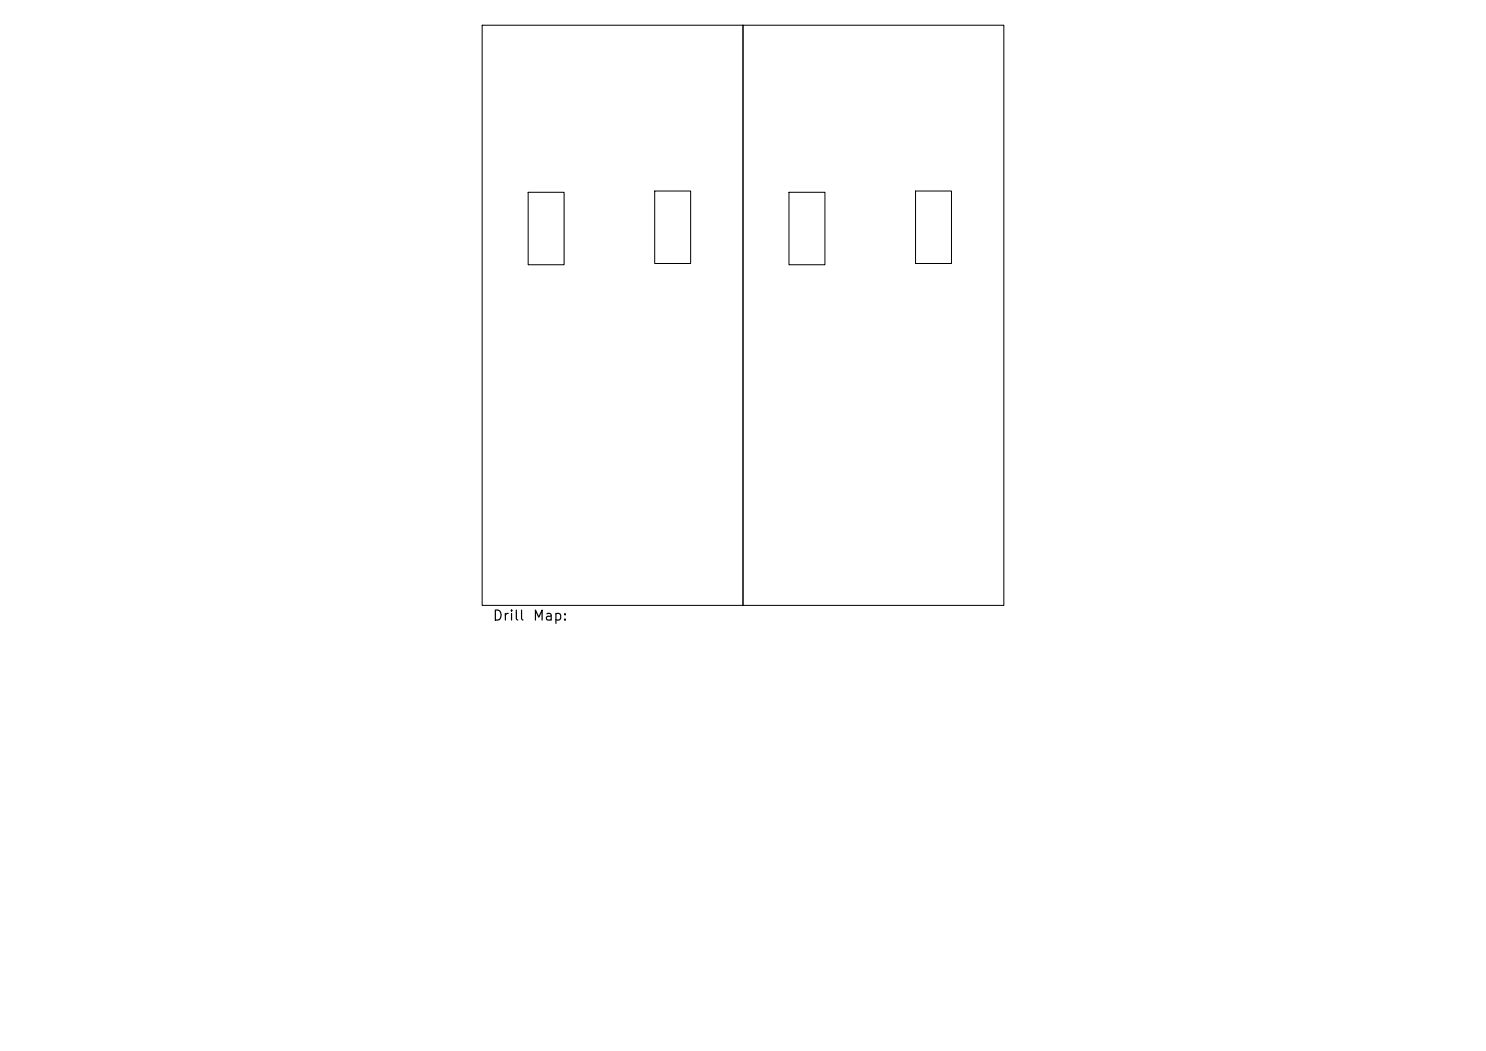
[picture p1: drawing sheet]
<svg xmlns="http://www.w3.org/2000/svg" width="297mm" height="210mm" viewBox="0 0 297 210" stroke-linecap="round" stroke-linejoin="round" font-family="sans-serif">
<defs><g id="words">
<g font-size="2">
<text x="98.3" y="124.5">Drill</text>
<text x="106.3" y="124.5">Map:</text>
</g>
</g></defs>
<path d="M96.4 5h52.1v116h-52.1zM148.5 5h52.1v116h-52.1zM105.6 38.4h7.1v14.5h-7.1zM130.9 38.2h7.1v14.5h-7.1zM157.7 38.4h7.2v14.5h-7.2zM183 38.2h7.2v14.5h-7.2z" fill="none" stroke="#000" stroke-width=".2"/>
<use href="#words"/>
</svg>
